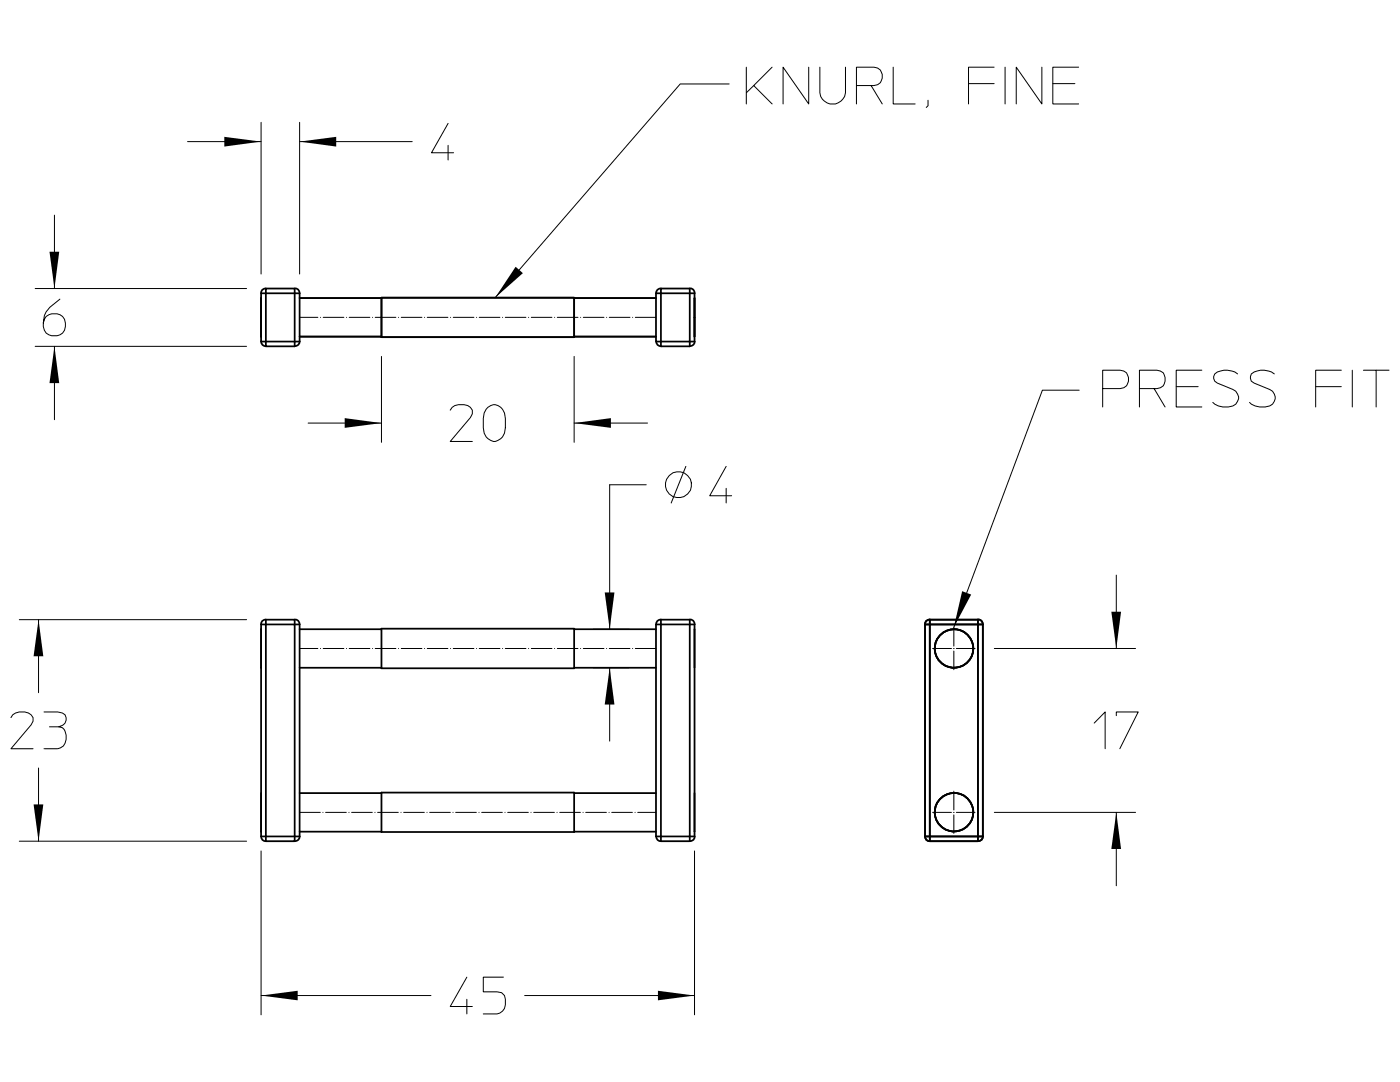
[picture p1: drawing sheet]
<svg xmlns="http://www.w3.org/2000/svg" width="279mm" height="216mm" viewBox="0 0 279 216" stroke-linecap="round" stroke-linejoin="round" font-family="sans-serif">
<path d="M186.1 129.4h8.5M190.4 125.2v8.4M190.4 157.9v8.4M186.1 162.1h8.5" fill="none" stroke="#000" stroke-width=".2" stroke-dasharray="3.8 .5 0 .5"/>
<path d="M130.9 63.3h-71.1M130.9 129.4h-71.1M59.8 162.1h71.1" fill="none" stroke="#000" stroke-width=".2" stroke-dasharray="4.1 .5 0 .5"/>
<g fill="none" stroke="#000" stroke-width=".2">
<path d="M145.5 16.8h-9.8l-36.9 42.6M148.9 13.4v7.3M150.4 17.1l-1.5 1.4M154.1 13.4l-3.7 3.7 3.7 3.6M161.4 13.4v7.3l-5.1-7.3v7.3M163.6 13.4v5.1a2.57 2.57 0 0 0 2.6 2.3 2.57 2.57 0 0 0 2.5-2.3v-5.1M170.9 17.1v3.6M173.8 17.1h-2.9v-3.7h3.5a1.86 1.86 0 0 1 1.7 2.1 1.86 1.86 0 0 1-2.3 1.6l2.3 3.6M178.3 13.4v7.3h4.3M193.3 16.7h5.1M198.4 13.4h-5.1v7.3M200.6 13.4v7.3"/>
<path d="M207.9 13.4v7.3l-5.1-7.3v7.3M210.1 16.7h4.4M215.3 13.4h-5.2v7.3h5.2M37.4 28.3h14.7M52.1 24.4v30.3M59.8 28.3h22.5M59.8 24.4v30.3M89.4 24.6l-3.3 5.9h4.4M89.4 29v2.9M185.2 20v1.1l-.3 .3M7 57.6h42.2M10.9 42.9v14.7"/>
<path d="M12 59.7l-2.1 1.6a4.2 4.2 0 0 0-.7 5.2 2.29 2.29 0 0 0 3.8-1 2.29 2.29 0 0 0-2.7-2.9 1.89 1.89 0 0 0-1.7 1.9M7 69.1h42.2M10.9 69.1v14.6M76.1 71.1v17.2M114.6 71.1v17.2M215.4 77.9h-7.4l-17.6 47.3M220.1 77.5h3.5a1.84 1.84 0 0 0 1.6-1.8 1.84 1.84 0 0 0-1.6-1.8h-3.5v7.3M227.4 77.5v3.7M230.3 77.5h-2.9v-3.6h3.5a1.9 1.9 0 0 1 1.3 3.1l-.6 .4-1.3 .1 2.2 3.7M234.7 77.2h4.4M239.9 73.9h-5.2v7.3h5.2M247 74.6a3.8 3.8 0 0 0-4.6 0 1.21 1.21 0 0 0 .6 1.8l3.1 1.3a1.82 1.82 0 0 1 1 2.2 1.82 1.82 0 0 1-2 1.3 3.6 3.6 0 0 1-3.1-.9"/>
<path d="M254.3 74.6a3.9 3.9 0 0 0-4.6 0 1.26 1.26 0 0 0 .6 1.8l3.1 1.3a1.83 1.83 0 0 1 1 2.2 1.83 1.83 0 0 1-1.9 1.3 3.6 3.6 0 0 1-3.1-.9M262.6 77.2h5.1M267.7 73.9h-5.1v7.3M269.9 73.9v7.3M272.1 73.9h2.5v7.3M274.6 73.9h2.6M61.5 84.4h14.6M89.9 81.8a2.69 2.69 0 0 1 4.4 0v.8l-.4 .7-4 4.8h4.4M97.4 81.3a1.99 1.99 0 0 1 3.3 1.1 6.8 6.8 0 0 1-.4 4.8 1.91 1.91 0 0 1-3.3 0 6.3 6.3 0 0 1 0-5.5zM114.6 84.4h14.6M129 96.7h-7.3v28.9M136.9 93.1l-3 7.3"/>
<path d="M144.9 93.1l-3.3 5.8h4.4M144.9 97.4v3M222.8 114.8v14.6M3.8 123.6h45.4M7.7 123.6v14.6M118.4 125.6h7.1M118.4 133.2h7.1M121.7 133.2v14.7M198.4 129.4h28.2M2.2 143.2a2.55 2.55 0 0 1 3.5-.9l.5 .3 .4 .6v.7l-.4 .7-4 4.8h4.4M7.7 153.2v14.7M8.8 142.1h2.7l1 .2a1.47 1.47 0 0 1 .7 1.6 1.47 1.47 0 0 1-1.5 1.1 1.56 1.56 0 0 1 1.5 1.6 2.25 2.25 0 0 1-1.7 2.8h-2.7"/>
<path d="M9.9 145h1.8M218.4 144.3l2.2-2.2v7.3M222.8 142.8v-.7h4.4l-3.7 7.3M3.8 167.9h45.4M52.1 169.8v32.7M138.6 169.8v32.7M198.4 162.1h28.2M222.8 162.1v14.6M52.1 198.6h33.9M93.2 195l-3.3 5.8h4.4M93.2 199.4v2.9M100.5 195h-4.1v2.9h2.8l.9 .2 .6 .5a2.88 2.88 0 0 1-.9 3.5l-.6 .2h-2.8"/>
<path d="M104.7 198.6h33.9"/>
<circle cx="135.4" cy="96.7" r="2.59"/>
</g>
<g fill="#000">
<path d="M44.8 27.3l7.3 1-7.3 .9z" fill-rule="evenodd"/>
<path d="M59.8 28.3l7.3-1v1.9z" fill-rule="evenodd"/>
<path d="M9.9 50.2h1.9l-.9 7.4z" fill-rule="evenodd"/>
<path d="M102.9 53.2l1.5 1.3-5.6 4.9z" fill-rule="evenodd"/>
<path d="M10.9 69.1l.9 7.3h-1.9z" fill-rule="evenodd"/>
<path d="M68.8 83.4l7.3 1-7.3 1z" fill-rule="evenodd"/>
<path d="M114.6 84.4l7.3-1v2z" fill-rule="evenodd"/>
<path d="M7.7 123.6l.9 7.4h-1.9z" fill-rule="evenodd"/>
<path d="M121.7 133.2l.9 7.4h-1.9z" fill-rule="evenodd"/>
<path d="M120.7 118.2h1.9l-.9 7.4z" fill-rule="evenodd"/>
<path d="M192 118l1.8 .6-3.4 6.6z" fill-rule="evenodd"/>
<path d="M221.8 122.1h1.9l-.9 7.3z" fill-rule="evenodd"/>
<path d="M6.7 160.5h1.9l-.9 7.4z" fill-rule="evenodd"/>
<path d="M222.8 162.1l.9 7.3h-1.9z" fill-rule="evenodd"/>
<path d="M52.1 198.6l7.3-.9v1.9z" fill-rule="evenodd"/>
<path d="M131.3 197.7l7.3 .9-7.3 1z" fill-rule="evenodd"/>
</g>
<g fill="none" stroke="#000" stroke-width=".35">
<path d="M52.1 58.5h7.7v9.7h-7.7zM52.1 59.5v7.7M53.1 57.6h5.7v11.5h-5.7zM53.1 57.5a.91 .91 0 0 0-1 1M58.8 57.5a.91 .91 0 0 1 1 1M59.8 59.5h16.3M76.1 59.4h38.5v7.9h-38.5zM114.6 59.5h16.3M130.9 58.5h7.7v9.7h-7.7zM131.9 57.6h5.8v11.5h-5.8zM131.9 57.5a.91 .91 0 0 0-.9 1M137.7 57.5a.91 .91 0 0 1 .9 1"/>
<path d="M52.1 68.1a.91 .91 0 0 0 1 1M59.8 68.1a.91 .91 0 0 1-1 1M59.8 67.2h16.3M114.6 67.2h16.3M131 68.1a.91 .91 0 0 0 .9 1M138.6 68.1a.91 .91 0 0 1-.9 1M52.1 124.6v41.3M52.1 124.6h6.7v43.3h-5.7M53.1 123.6h5.7v1h1M53.1 123.6a.91 .91 0 0 0-1 1M53.1 123.6v44.3M58.8 123.6a.91 .91 0 0 1 1 1"/>
<path d="M59.8 125.6h16.3v7.6M59.8 124.6v42.3M59.8 133.2h16.3M76.1 125.6v-.2h38.5v.2M76.1 133.2v.1h38.5v-.1M114.6 125.6v7.6h16.3M114.6 125.6h16.3M131.9 123.6a.91 .91 0 0 0-.9 1M131.9 123.6h5.8v44.3h-5.8M131.9 123.6v44.3M137.7 123.6a.91 .91 0 0 1 .9 1M138.6 125.6v40.3"/>
<path d="M138.6 133.2v-8.6h-7.7v42.3h7.7v-8.6M184.6 124.6v42.3M185.6 123.6a.91 .91 0 0 0-1 1M185.6 123.6v44.3M185.6 123.6h9.6M195.2 123.6v1h-10.6M195.2 123.6a.91 .91 0 0 1 .9 1M196.1 124.6h-.9v43.3M196.1 124.6v42.3M52.1 158.3v8.6M59.8 158.3h16.3M76.1 158.2h38.5v7.8h-38.5z"/>
<path d="M114.6 158.3h16.3M52.1 166.9a.91 .91 0 0 0 1 1M52.1 166.9h7.7M59.8 166.9a.91 .91 0 0 1-1 1M59.8 165.9h16.3M114.6 165.9h16.3M131 166.9a.91 .91 0 0 0 .9 1M138.6 166.9a.91 .91 0 0 1-.9 1M184.6 166.9a.91 .91 0 0 0 1 1M184.6 166.9h11.5M185.6 167.9h9.6M196.1 166.9a.91 .91 0 0 1-.9 1"/>
<circle cx="190.4" cy="129.4" r="3.9"/>
<circle cx="190.4" cy="162.1" r="3.9"/>
</g>
</svg>
